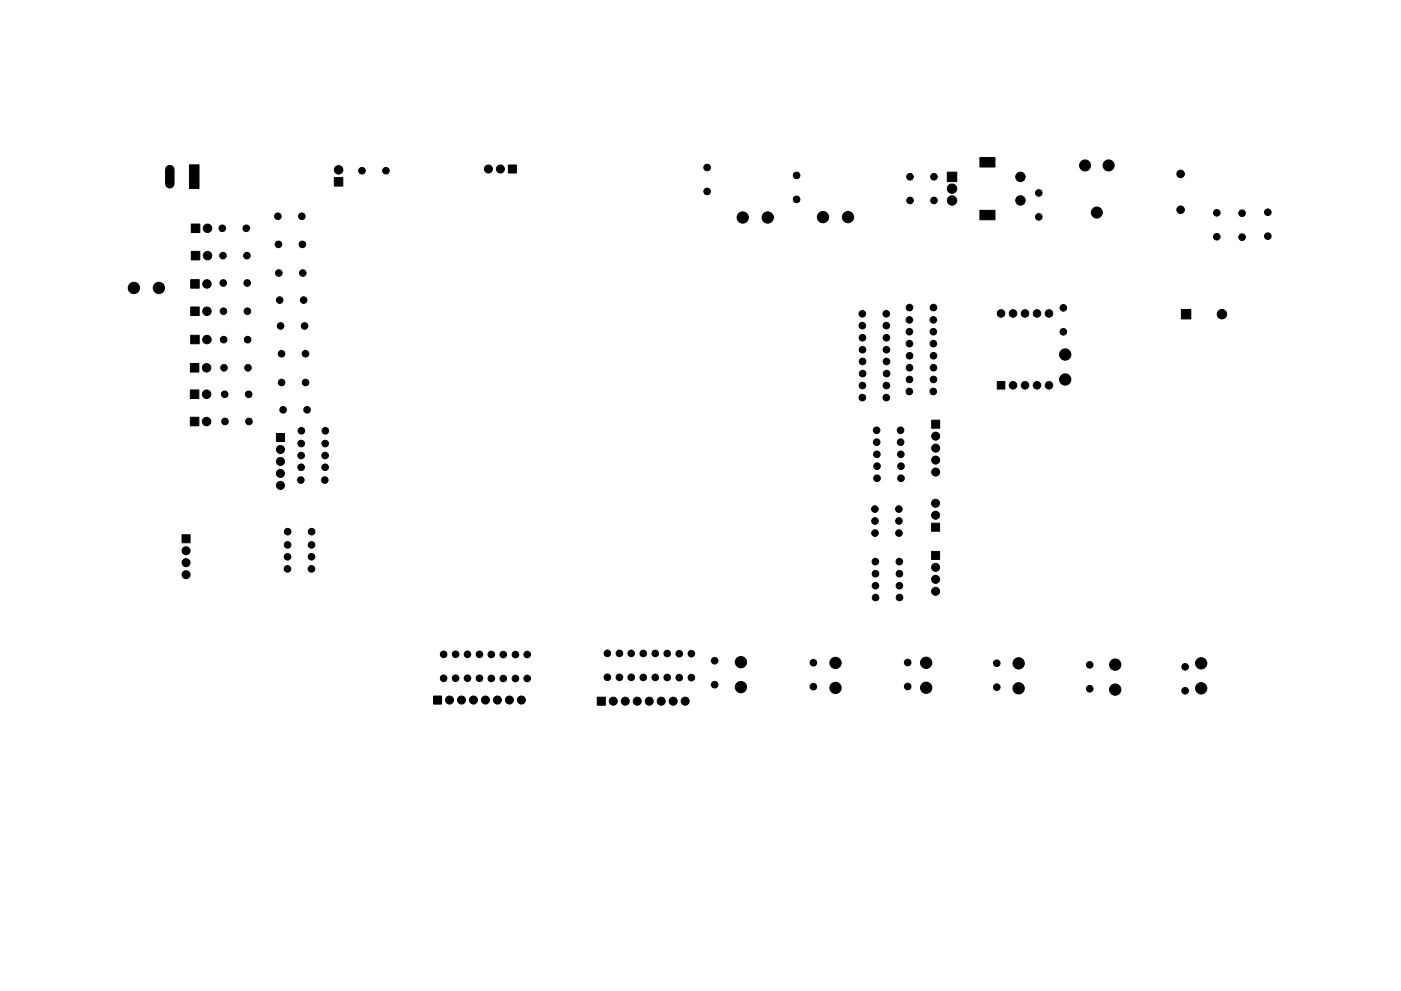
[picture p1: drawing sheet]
<svg xmlns="http://www.w3.org/2000/svg" width="297mm" height="210mm" viewBox="0 0 297 210" stroke-linecap="round" stroke-linejoin="round" font-family="sans-serif">
<g fill="#000" stroke="#000" stroke-width=".21">
<path d="M40.2 35h2v5h-2zM70.9 37.7h1.8v1.8h-1.8zM107.8 35h1.7v1.7h-1.7zM200.9 36.5h2v2h-2zM207.8 33.4h3.2v2h-3.2zM40.6 53.3h1.8v1.8h-1.8zM40.6 47.5h1.8v1.8h-1.8zM207.8 44.6h3.2v2h-3.2zM40.4 77.1h1.8v1.8h-1.8zM40.4 71.1h1.8v1.8h-1.8zM40.4 65.1h1.8v1.8h-1.8zM40.4 59.3h1.8v1.8h-1.8z"/>
<path d="M250.5 65.7h2v2h-2zM40.4 82.7h1.8v1.8h-1.8zM40.4 88.5h1.8v1.8h-1.8zM58.6 92h1.7v1.7h-1.7zM197.5 89.1h1.7v1.7h-1.7zM211.4 80.9h1.6v1.6h-1.6zM38.6 113.5h1.7v1.7h-1.7zM197.5 117h1.7v1.7h-1.7zM197.5 111h1.7v1.7h-1.7zM91.9 147.7h1.7v1.7h-1.7zM126.6 147.9h1.7v1.7h-1.7z"/>
<circle cx="71.8" cy="36" r=".9"/>
<circle cx="76.7" cy="36.2" r=".7"/>
<circle cx="81.8" cy="36.2" r=".7"/>
<circle cx="103.6" cy="35.9" r=".85"/>
<circle cx="106.1" cy="35.9" r=".85"/>
<circle cx="149.9" cy="35.5" r=".7"/>
<circle cx="168.9" cy="37.2" r=".7"/>
<circle cx="192.9" cy="37.5" r=".7"/>
<circle cx="198" cy="37.5" r=".7"/>
<circle cx="216.4" cy="37.5" r="1"/>
<circle cx="230" cy="35.1" r="1.17"/>
<circle cx="235" cy="35.1" r="1.17"/>
<circle cx="250.3" cy="36.9" r=".8"/>
<circle cx="44" cy="54.2" r=".9"/>
<circle cx="44" cy="48.4" r=".9"/>
<circle cx="47.1" cy="48.4" r=".7"/>
<circle cx="47.3" cy="54.2" r=".7"/>
<circle cx="52.2" cy="48.4" r=".7"/>
<circle cx="52.4" cy="54.2" r=".7"/>
<circle cx="58.9" cy="45.9" r=".7"/>
<circle cx="59" cy="51.8" r=".7"/>
<circle cx="59.1" cy="57.9" r=".7"/>
<circle cx="64" cy="45.9" r=".7"/>
<circle cx="64.1" cy="51.8" r=".7"/>
<circle cx="64.2" cy="57.9" r=".7"/>
<circle cx="149.9" cy="40.6" r=".7"/>
<circle cx="157.5" cy="46.1" r="1.2"/>
<circle cx="162.8" cy="46.1" r="1.2"/>
<circle cx="168.9" cy="42.3" r=".7"/>
<circle cx="174.5" cy="46.1" r="1.2"/>
<circle cx="179.8" cy="46.1" r="1.2"/>
<circle cx="192.9" cy="42.5" r=".7"/>
<circle cx="198" cy="42.5" r=".7"/>
<circle cx="201.9" cy="42.5" r="1"/>
<circle cx="201.9" cy="40" r="1"/>
<circle cx="216.4" cy="42.5" r="1"/>
<circle cx="220.2" cy="40.9" r=".7"/>
<circle cx="220.2" cy="46" r=".7"/>
<circle cx="232.5" cy="45.1" r="1.17"/>
<circle cx="250.3" cy="44.5" r=".8"/>
<circle cx="258" cy="45.1" r=".7"/>
<circle cx="258" cy="50.2" r=".7"/>
<circle cx="263.3" cy="50.3" r=".7"/>
<circle cx="263.3" cy="45.2" r=".7"/>
<circle cx="268.8" cy="45" r=".7"/>
<circle cx="268.8" cy="50.1" r=".7"/>
<circle cx="28.4" cy="61.1" r="1.2"/>
<circle cx="33.7" cy="61.1" r="1.2"/>
<circle cx="43.8" cy="78" r=".9"/>
<circle cx="43.9" cy="60.2" r=".9"/>
<circle cx="43.9" cy="66" r=".9"/>
<circle cx="43.9" cy="72" r=".9"/>
<circle cx="47.3" cy="60" r=".7"/>
<circle cx="47.4" cy="66" r=".7"/>
<circle cx="47.4" cy="72.1" r=".7"/>
<circle cx="47.5" cy="78" r=".7"/>
<circle cx="52.4" cy="60" r=".7"/>
<circle cx="52.5" cy="66" r=".7"/>
<circle cx="52.5" cy="72.1" r=".7"/>
<circle cx="52.6" cy="78" r=".7"/>
<circle cx="59.3" cy="63.7" r=".7"/>
<circle cx="59.5" cy="69.2" r=".7"/>
<circle cx="59.7" cy="75" r=".7"/>
<circle cx="64.4" cy="63.7" r=".7"/>
<circle cx="64.6" cy="69.2" r=".7"/>
<circle cx="64.8" cy="75" r=".7"/>
<circle cx="182.8" cy="66.6" r=".7"/>
<circle cx="182.8" cy="69.1" r=".7"/>
<circle cx="182.9" cy="71.7" r=".7"/>
<circle cx="182.9" cy="74.2" r=".7"/>
<circle cx="182.9" cy="76.7" r=".7"/>
<circle cx="182.9" cy="79.3" r=".7"/>
<circle cx="187.9" cy="66.6" r=".7"/>
<circle cx="187.9" cy="69.1" r=".7"/>
<circle cx="187.9" cy="71.7" r=".7"/>
<circle cx="187.9" cy="74.2" r=".7"/>
<circle cx="188" cy="76.7" r=".7"/>
<circle cx="188" cy="79.3" r=".7"/>
<circle cx="192.8" cy="67.9" r=".7"/>
<circle cx="192.8" cy="70.4" r=".7"/>
<circle cx="192.8" cy="72.9" r=".7"/>
<circle cx="192.8" cy="78" r=".7"/>
<circle cx="192.8" cy="65.3" r=".7"/>
<circle cx="192.8" cy="75.5" r=".7"/>
<circle cx="197.9" cy="67.9" r=".7"/>
<circle cx="197.9" cy="70.4" r=".7"/>
<circle cx="197.9" cy="72.9" r=".7"/>
<circle cx="197.9" cy="78" r=".7"/>
<circle cx="197.9" cy="65.3" r=".7"/>
<circle cx="197.9" cy="75.5" r=".7"/>
<circle cx="212.2" cy="66.5" r=".8"/>
<circle cx="214.8" cy="66.5" r=".8"/>
<circle cx="217.3" cy="66.5" r=".8"/>
<circle cx="219.9" cy="66.5" r=".8"/>
<circle cx="222.4" cy="66.5" r=".8"/>
<circle cx="225.4" cy="70.4" r=".7"/>
<circle cx="225.4" cy="65.3" r=".7"/>
<circle cx="225.8" cy="75.2" r="1.2"/>
<circle cx="259.1" cy="66.7" r="1"/>
<circle cx="43.8" cy="83.6" r=".9"/>
<circle cx="43.8" cy="89.4" r=".9"/>
<circle cx="47.6" cy="83.7" r=".7"/>
<circle cx="47.7" cy="89.4" r=".7"/>
<circle cx="52.7" cy="83.7" r=".7"/>
<circle cx="52.8" cy="89.4" r=".7"/>
<circle cx="59.5" cy="95.4" r=".85"/>
<circle cx="59.5" cy="97.9" r=".85"/>
<circle cx="59.7" cy="81.2" r=".7"/>
<circle cx="60" cy="86.9" r=".7"/>
<circle cx="63.9" cy="96.6" r=".7"/>
<circle cx="63.9" cy="99.1" r=".7"/>
<circle cx="63.9" cy="94.1" r=".7"/>
<circle cx="63.9" cy="91.4" r=".7"/>
<circle cx="64.8" cy="81.2" r=".7"/>
<circle cx="65.1" cy="86.9" r=".7"/>
<circle cx="68.9" cy="96.6" r=".7"/>
<circle cx="68.9" cy="99.1" r=".7"/>
<circle cx="68.9" cy="94.1" r=".7"/>
<circle cx="69" cy="91.4" r=".7"/>
<circle cx="182.8" cy="84.4" r=".7"/>
<circle cx="182.9" cy="81.8" r=".7"/>
<circle cx="185.9" cy="91.3" r=".7"/>
<circle cx="185.9" cy="93.8" r=".7"/>
<circle cx="185.9" cy="96.4" r=".7"/>
<circle cx="185.9" cy="98.9" r=".7"/>
<circle cx="187.9" cy="84.4" r=".7"/>
<circle cx="187.9" cy="81.8" r=".7"/>
<circle cx="190.9" cy="91.3" r=".7"/>
<circle cx="191" cy="93.8" r=".7"/>
<circle cx="191" cy="96.4" r=".7"/>
<circle cx="191" cy="98.9" r=".7"/>
<circle cx="192.8" cy="83.1" r=".7"/>
<circle cx="192.8" cy="80.5" r=".7"/>
<circle cx="197.9" cy="83.1" r=".7"/>
<circle cx="197.9" cy="80.5" r=".7"/>
<circle cx="198.4" cy="95.1" r=".85"/>
<circle cx="198.4" cy="92.5" r=".85"/>
<circle cx="198.4" cy="97.6" r=".85"/>
<circle cx="214.8" cy="81.7" r=".8"/>
<circle cx="217.3" cy="81.7" r=".8"/>
<circle cx="219.9" cy="81.7" r=".8"/>
<circle cx="222.4" cy="81.7" r=".8"/>
<circle cx="225.8" cy="80.5" r="1.2"/>
<circle cx="39.4" cy="116.8" r=".85"/>
<circle cx="39.4" cy="119.4" r=".85"/>
<circle cx="59.5" cy="103" r=".85"/>
<circle cx="59.5" cy="100.4" r=".85"/>
<circle cx="61" cy="118.1" r=".7"/>
<circle cx="61" cy="115.6" r=".7"/>
<circle cx="61" cy="112.8" r=".7"/>
<circle cx="63.8" cy="101.8" r=".7"/>
<circle cx="66" cy="118.1" r=".7"/>
<circle cx="66.1" cy="115.6" r=".7"/>
<circle cx="66.1" cy="112.8" r=".7"/>
<circle cx="68.9" cy="101.8" r=".7"/>
<circle cx="185.5" cy="108" r=".7"/>
<circle cx="185.5" cy="110.5" r=".7"/>
<circle cx="185.5" cy="113.1" r=".7"/>
<circle cx="185.6" cy="119.2" r=".7"/>
<circle cx="185.9" cy="101.5" r=".7"/>
<circle cx="190.6" cy="108" r=".7"/>
<circle cx="190.6" cy="110.5" r=".7"/>
<circle cx="190.6" cy="113.1" r=".7"/>
<circle cx="190.7" cy="119.2" r=".7"/>
<circle cx="191" cy="101.5" r=".7"/>
<circle cx="198.4" cy="106.8" r=".85"/>
<circle cx="198.4" cy="109.3" r=".85"/>
<circle cx="198.4" cy="100.2" r=".85"/>
<circle cx="39.4" cy="121.9" r=".85"/>
<circle cx="61" cy="120.7" r=".7"/>
<circle cx="66" cy="120.7" r=".7"/>
<circle cx="94.1" cy="138.8" r=".7"/>
<circle cx="96.6" cy="138.8" r=".7"/>
<circle cx="99.1" cy="138.8" r=".7"/>
<circle cx="101.7" cy="138.8" r=".7"/>
<circle cx="104.2" cy="138.9" r=".7"/>
<circle cx="106.7" cy="138.9" r=".7"/>
<circle cx="109.3" cy="138.9" r=".7"/>
<circle cx="111.8" cy="138.9" r=".7"/>
<circle cx="128.8" cy="138.6" r=".7"/>
<circle cx="131.3" cy="138.6" r=".7"/>
<circle cx="133.8" cy="138.6" r=".7"/>
<circle cx="136.4" cy="138.6" r=".7"/>
<circle cx="138.9" cy="138.6" r=".7"/>
<circle cx="141.5" cy="138.7" r=".7"/>
<circle cx="144" cy="138.7" r=".7"/>
<circle cx="146.6" cy="138.7" r=".7"/>
<circle cx="185.6" cy="124.3" r=".7"/>
<circle cx="185.6" cy="121.7" r=".7"/>
<circle cx="185.6" cy="126.8" r=".7"/>
<circle cx="190.7" cy="124.3" r=".7"/>
<circle cx="190.7" cy="121.7" r=".7"/>
<circle cx="190.7" cy="126.8" r=".7"/>
<circle cx="198.4" cy="125.5" r=".85"/>
<circle cx="198.4" cy="122.9" r=".85"/>
<circle cx="198.4" cy="120.4" r=".85"/>
<circle cx="94.1" cy="143.9" r=".7"/>
<circle cx="95.3" cy="148.5" r=".85"/>
<circle cx="96.6" cy="143.9" r=".7"/>
<circle cx="97.9" cy="148.5" r=".85"/>
<circle cx="99.1" cy="143.9" r=".7"/>
<circle cx="100.4" cy="148.5" r=".85"/>
<circle cx="101.7" cy="143.9" r=".7"/>
<circle cx="102.9" cy="148.5" r=".85"/>
<circle cx="104.2" cy="143.9" r=".7"/>
<circle cx="105.5" cy="148.5" r=".85"/>
<circle cx="106.7" cy="144" r=".7"/>
<circle cx="108" cy="148.5" r=".85"/>
<circle cx="109.3" cy="144" r=".7"/>
<circle cx="110.6" cy="148.5" r=".85"/>
<circle cx="111.8" cy="143.9" r=".7"/>
<circle cx="128.8" cy="143.7" r=".7"/>
<circle cx="130" cy="148.8" r=".85"/>
<circle cx="131.3" cy="143.7" r=".7"/>
<circle cx="132.6" cy="148.8" r=".85"/>
<circle cx="133.8" cy="143.7" r=".7"/>
<circle cx="135.1" cy="148.8" r=".85"/>
<circle cx="136.4" cy="143.7" r=".7"/>
<circle cx="137.7" cy="148.8" r=".85"/>
<circle cx="138.9" cy="143.7" r=".7"/>
<circle cx="140.2" cy="148.8" r=".85"/>
<circle cx="141.5" cy="143.7" r=".7"/>
<circle cx="142.7" cy="148.8" r=".85"/>
<circle cx="144" cy="143.8" r=".7"/>
<circle cx="145.3" cy="148.8" r=".85"/>
<circle cx="146.6" cy="143.8" r=".7"/>
<circle cx="151.5" cy="140.2" r=".7"/>
<circle cx="151.5" cy="145.3" r=".7"/>
<circle cx="157.1" cy="140.5" r="1.2"/>
<circle cx="157.1" cy="145.8" r="1.2"/>
<circle cx="172.5" cy="140.6" r=".7"/>
<circle cx="172.5" cy="145.7" r=".7"/>
<circle cx="177.1" cy="145.9" r="1.2"/>
<circle cx="177.1" cy="140.6" r="1.2"/>
<circle cx="192.4" cy="145.6" r=".7"/>
<circle cx="192.4" cy="140.6" r=".7"/>
<circle cx="196.4" cy="145.9" r="1.2"/>
<circle cx="196.4" cy="140.6" r="1.2"/>
<circle cx="211.3" cy="140.7" r=".7"/>
<circle cx="211.3" cy="145.8" r=".7"/>
<circle cx="216" cy="146" r="1.2"/>
<circle cx="216" cy="140.7" r="1.2"/>
<circle cx="231" cy="146.1" r=".7"/>
<circle cx="231" cy="141.1" r=".7"/>
<circle cx="236.4" cy="146.3" r="1.2"/>
<circle cx="236.4" cy="141" r="1.2"/>
<circle cx="251.3" cy="146.6" r=".7"/>
<circle cx="251.3" cy="141.5" r=".7"/>
<circle cx="254.7" cy="146" r="1.2"/>
<circle cx="254.7" cy="140.7" r="1.2"/>
</g>
<path d="M36 36v3" fill="none" stroke="#000" stroke-width="2"/>
</svg>
